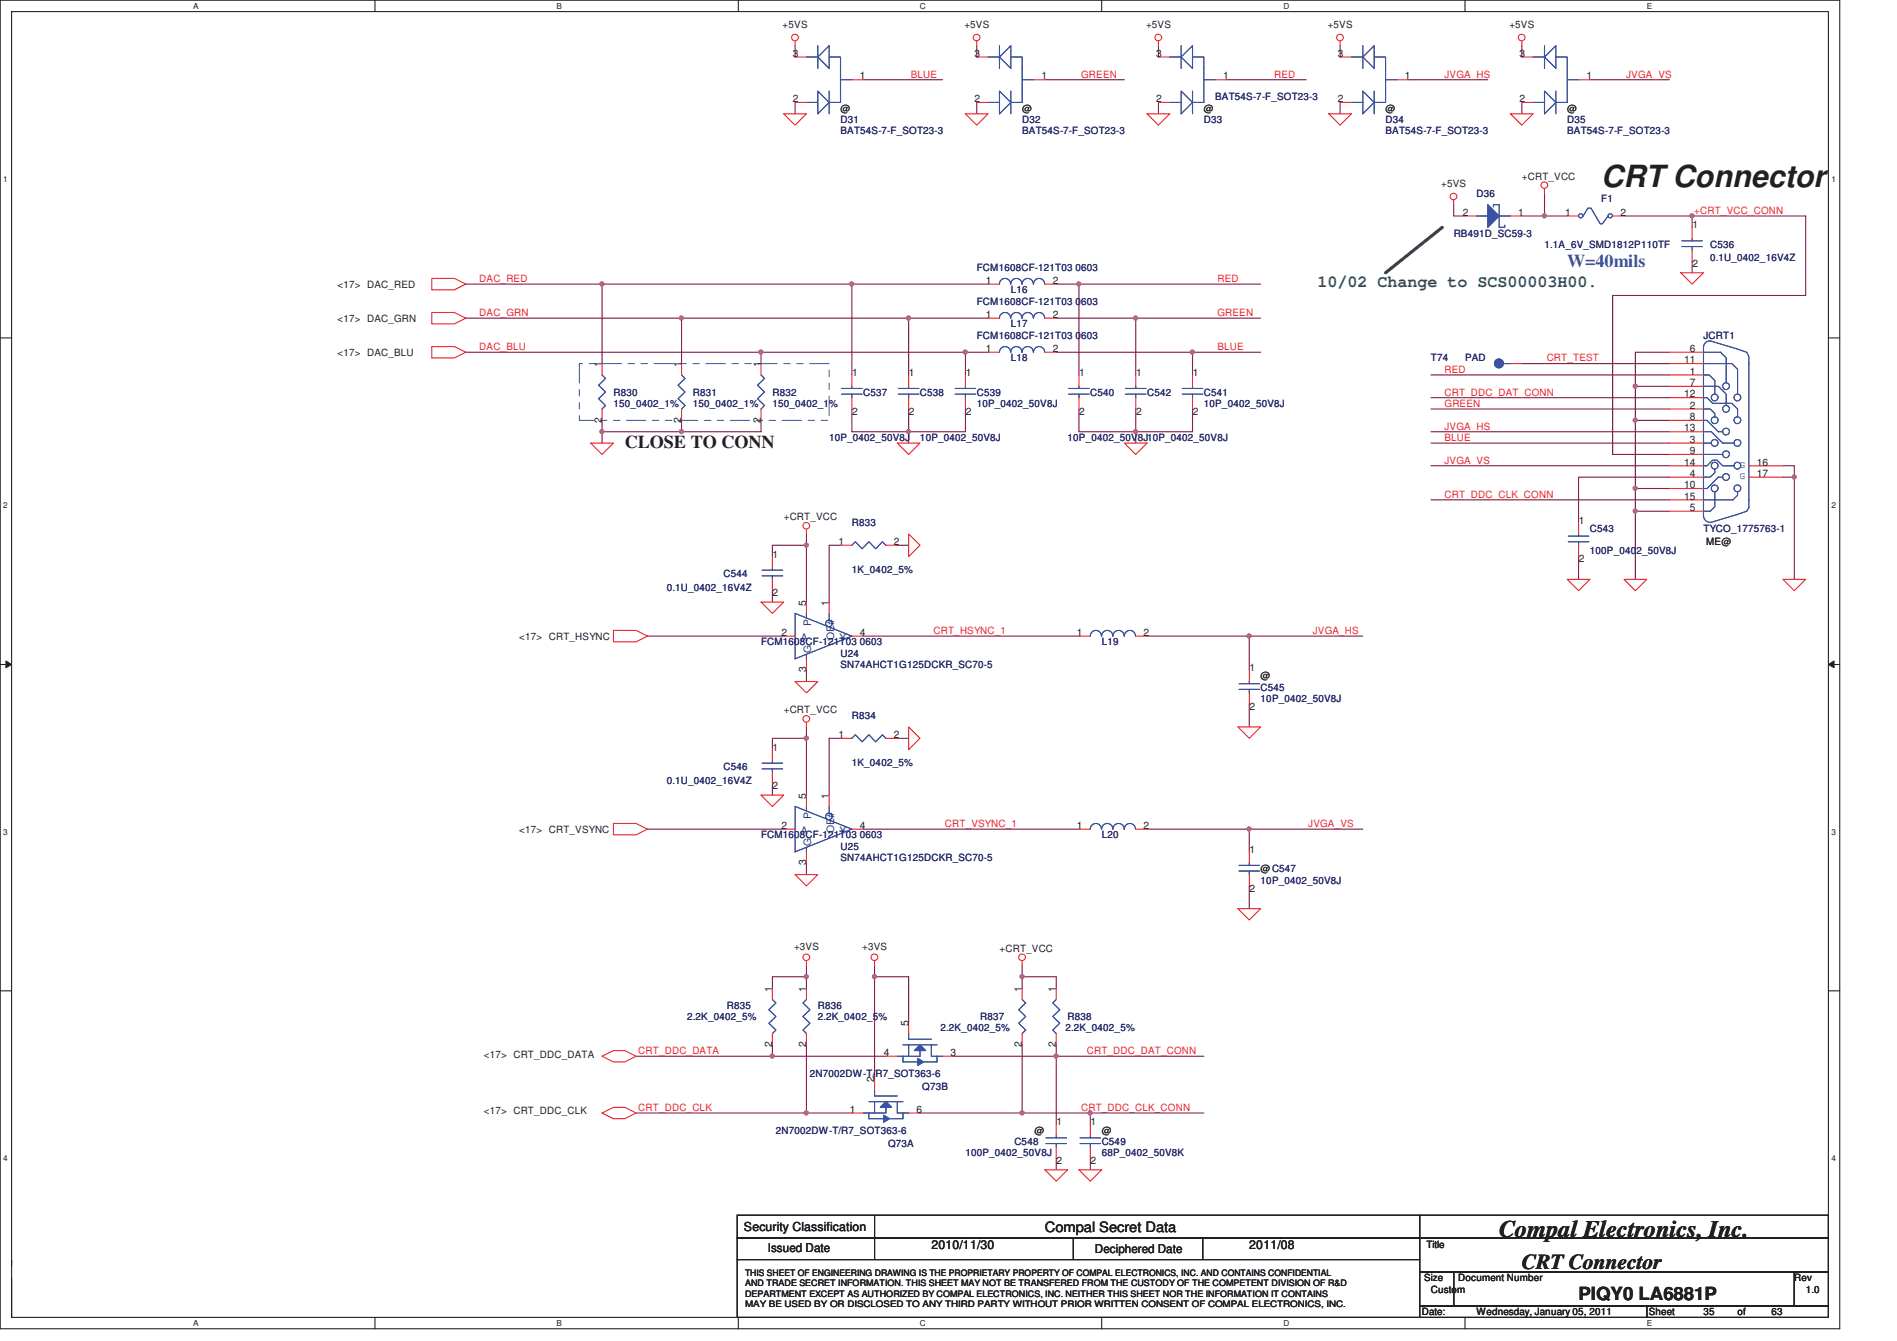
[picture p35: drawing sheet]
<svg xmlns="http://www.w3.org/2000/svg" width="297mm" height="210mm" viewBox="0 0 297 210" stroke-linecap="round" stroke-linejoin="round" font-family="sans-serif">
<defs><g id="words">
<text font-size="4.8" fill="#231f20" x="250.7" y="29.3">CRT Connector</text>
<text font-size="3.7" fill="#231f20" x="234.7" y="193.6">Compal Electronics, Inc.</text>
<text font-size="3.3" fill="#231f20" x="238.3" y="198.7">CRT Connector</text>
<text font-size="2.8" fill="#3953a4" x="245.4" y="41.7">W=40mils</text>
<g font-size="2.8" fill="#231f20">
<text x="97.8" y="70.2">CLOSE TO CONN</text>
<text x="247.2" y="203.6">PIQY0 LA6881P</text>
</g>
<text font-size="2.6" fill="#098040" x="206.3" y="44.9">10/02 Change to SCS00003H00.</text>
<text font-size="2.2" fill="#231f20" x="163.6" y="192.9">Compal Secret Data</text>
<g font-size="1.9" fill="#231f20">
<text x="116.5" y="192.8">Security Classification</text>
<text x="120.2" y="196.1">Issued Date</text>
<text x="145.8" y="195.6">2010/11/30</text>
<text x="171.4" y="196.3">Deciphered Date</text>
<text x="195.6" y="195.6">2011/08</text>
</g>
<g font-size="1.6" fill="#231f20">
<text x="122.6" y="4.3">+5VS</text>
<text x="151" y="4.3">+5VS</text>
<text x="179.4" y="4.3">+5VS</text>
<text x="207.9" y="4.3">+5VS</text>
<text x="236.3" y="4.3">+5VS</text>
<text x="124.2" y="8.9">3</text>
<text x="152.6" y="8.9">3</text>
<text x="181.1" y="8.9">3</text>
<text x="209.5" y="8.9">3</text>
<text x="238" y="8.9">3</text>
<text x="124.2" y="16">2</text>
<text x="131.6" y="17.5">@</text>
<text x="134.6" y="12.4">1</text>
<text x="152.6" y="16">2</text>
<text x="160.1" y="17.5">@</text>
<text x="163.1" y="12.4">1</text>
<text x="181.1" y="16">2</text>
<text x="188.5" y="17.5">@</text>
<text x="191.5" y="12.4">1</text>
<text x="209.5" y="16">2</text>
<text x="217" y="17.5">@</text>
<text x="220" y="12.4">1</text>
<text x="238" y="16">2</text>
<text x="245.4" y="17.5">@</text>
<text x="248.4" y="12.4">1</text>
<text x="225.7" y="29.2">+5VS</text>
<text x="238.3" y="28.1">+CRT_VCC</text>
<text x="229.1" y="33.8">2</text>
<text x="237.7" y="33.8">1</text>
<text x="245.1" y="33.8">1</text>
<text x="253.7" y="33.8">2</text>
<text x="265" y="35.8">1</text>
<text x="265" y="41.8">2</text>
<text x="52.8" y="45">&lt;17&gt; DAC_RED</text>
<text x="154.4" y="44.4">1</text>
<text x="164.8" y="44.4">2</text>
<text x="52.8" y="50.4">&lt;17&gt; DAC_GRN</text>
<text x="154.4" y="49.8">1</text>
<text x="164.8" y="49.8">2</text>
<text x="52.8" y="55.7">&lt;17&gt; DAC_BLU</text>
<text x="94.2" y="57.5" transform="rotate(-90 94.2 57.5)">1</text>
<text x="106.7" y="57.5" transform="rotate(-90 106.7 57.5)">1</text>
<text x="119.1" y="57.5" transform="rotate(-90 119.1 57.5)">1</text>
<text x="133.4" y="58.9">1</text>
<text x="142.3" y="58.9">1</text>
<text x="151.2" y="58.9">1</text>
<text x="154.4" y="55.1">1</text>
<text x="164.8" y="55.1">2</text>
<text x="169" y="58.9">1</text>
<text x="177.9" y="58.9">1</text>
<text x="186.8" y="58.9">1</text>
<text x="263.7" y="56.9">11</text>
<text x="264.6" y="55.1">6</text>
<text x="264.6" y="58.7">1</text>
<text x="133.4" y="64.9">2</text>
<text x="142.3" y="64.9">2</text>
<text x="151.2" y="64.9">2</text>
<text x="169" y="64.9">2</text>
<text x="177.9" y="64.9">2</text>
<text x="186.8" y="64.9">2</text>
<text x="263.7" y="62.2">12</text>
<text x="264.6" y="60.4">7</text>
<text x="264.6" y="64">2</text>
<text x="264.6" y="65.8">8</text>
<text x="94.2" y="66.2" transform="rotate(-90 94.2 66.2)">2</text>
<text x="106.7" y="66.2" transform="rotate(-90 106.7 66.2)">2</text>
<text x="119.1" y="66.2" transform="rotate(-90 119.1 66.2)">2</text>
<text x="263.7" y="67.6">13</text>
<text x="264.6" y="69.3">3</text>
<text x="264.6" y="71.1">9</text>
<text x="263.7" y="72.9">14</text>
<text x="263.7" y="76.5">10</text>
<text x="264.6" y="74.7">4</text>
<text x="275.1" y="72.9">16</text>
<text x="275.1" y="74.7">17</text>
<text x="122.7" y="81.5">+CRT_VCC</text>
<text x="247.2" y="82">1</text>
<text x="263.7" y="78.2">15</text>
<text x="264.6" y="80">5</text>
<text x="121" y="87.3">1</text>
<text x="131.3" y="85.3">1</text>
<text x="140" y="85.3">2</text>
<text x="247.2" y="88">2</text>
<text x="267.2" y="85.4">ME@</text>
<text x="121" y="93.4">2</text>
<text x="126.2" y="94.8" transform="rotate(-90 126.2 94.8)">5</text>
<text x="129.8" y="94.8" transform="rotate(-90 129.8 94.8)">1</text>
<text x="81.3" y="100.2">&lt;17&gt; CRT_HSYNC</text>
<text x="122.4" y="99.6">2</text>
<text x="134.6" y="99.6">4</text>
<text x="168.6" y="99.6">1</text>
<text x="179.1" y="99.6">2</text>
<text x="126.2" y="105.3" transform="rotate(-90 126.2 105.3)">3</text>
<text x="195.7" y="105.1">1</text>
<text x="197.4" y="106.4">@</text>
<text x="122.7" y="111.7">+CRT_VCC</text>
<text x="195.7" y="111.2">2</text>
<text x="121" y="117.6">1</text>
<text x="131.3" y="115.6">1</text>
<text x="140" y="115.6">2</text>
<text x="121" y="123.6">2</text>
<text x="126.2" y="125" transform="rotate(-90 126.2 125)">5</text>
<text x="129.8" y="125" transform="rotate(-90 129.8 125)">1</text>
<text x="81.3" y="130.4">&lt;17&gt; CRT_VSYNC</text>
<text x="122.4" y="129.8">2</text>
<text x="134.6" y="129.8">4</text>
<text x="168.6" y="129.8">1</text>
<text x="179.1" y="129.8">2</text>
<text x="126.2" y="135.5" transform="rotate(-90 126.2 135.5)">3</text>
<text x="195.7" y="133.6">1</text>
<text x="197.4" y="136.6">@C547</text>
<text x="195.7" y="139.6">2</text>
<text x="124.3" y="148.7">+3VS</text>
<text x="135" y="148.7">+3VS</text>
<text x="156.5" y="149.1">+CRT_VCC</text>
<text x="120.9" y="155.3" transform="rotate(-90 120.9 155.3)">1</text>
<text x="126.2" y="155.3" transform="rotate(-90 126.2 155.3)">1</text>
<text x="160" y="155.3" transform="rotate(-90 160 155.3)">1</text>
<text x="165.4" y="155.3" transform="rotate(-90 165.4 155.3)">1</text>
<text x="142.2" y="160.6" transform="rotate(-90 142.2 160.6)">5</text>
<text x="75.8" y="165.6">&lt;17&gt; CRT_DDC_DATA</text>
<text x="120.9" y="164" transform="rotate(-90 120.9 164)">2</text>
<text x="126.2" y="164" transform="rotate(-90 126.2 164)">2</text>
<text x="138.4" y="165.4">4</text>
<text x="148.8" y="165.4">3</text>
<text x="160" y="164" transform="rotate(-90 160 164)">2</text>
<text x="165.4" y="164" transform="rotate(-90 165.4 164)">2</text>
<text x="136.9" y="169.5" transform="rotate(-90 136.9 169.5)">2</text>
<text x="75.8" y="174.5">&lt;17&gt; CRT_DDC_CLK</text>
<text x="133.1" y="174.2">1</text>
<text x="143.5" y="174.2">6</text>
<text x="162" y="177.5">@</text>
<text x="165.4" y="176.2">1</text>
<text x="170.8" y="176.2">1</text>
<text x="172.5" y="177.5">@</text>
<text x="165.4" y="182.3">2</text>
<text x="170.8" y="182.3">2</text>
<text x="223.3" y="195.4">Title</text>
<text x="223" y="200.6">Size</text>
<text x="224.1" y="202.4">Custom</text>
<text x="228.3" y="200.6">Document Number</text>
<text x="281" y="200.6">Rev</text>
<text x="282.7" y="202.4">1.0</text>
<text x="222.6" y="205.9">Date:</text>
<text x="231.2" y="205.9">Wednesday, January 05, 2011</text>
<text x="258.2" y="205.9">Sheet</text>
<text x="266.7" y="205.9">35</text>
<text x="272.1" y="205.9">of</text>
<text x="277.4" y="205.9">63</text>
</g>
<g font-size="1.6" fill="#ed2024">
<text x="142.6" y="12.1">BLUE</text>
<text x="169.3" y="12.1">GREEN</text>
<text x="199.5" y="12.1">RED</text>
<text x="226.2" y="12.1">JVGA_HS</text>
<text x="254.6" y="12.1">JVGA_VS</text>
<text x="265.3" y="33.5">+CRT_VCC_CONN</text>
<text x="75.1" y="44.2">DAC_RED</text>
<text x="190.6" y="44.2">RED</text>
<text x="75.1" y="49.5">DAC_GRN</text>
<text x="190.6" y="49.5">GREEN</text>
<text x="75.1" y="54.8">DAC_BLU</text>
<text x="190.6" y="54.8">BLUE</text>
<text x="226.2" y="58.4">RED</text>
<text x="242.2" y="56.6">CRT_TEST</text>
<text x="226.2" y="61.9">CRT_DDC_DAT_CONN</text>
<text x="226.2" y="63.7">GREEN</text>
<text x="226.2" y="67.3">JVGA_HS</text>
<text x="226.2" y="69">BLUE</text>
<text x="226.2" y="77.9">CRT_DDC_CLK_CONN</text>
<text x="226.2" y="72.6">JVGA_VS</text>
<text x="146.2" y="99.3">CRT_HSYNC_1</text>
<text x="205.6" y="99.3">JVGA_HS</text>
<text x="148" y="129.5">CRT_VSYNC_1</text>
<text x="204.8" y="129.5">JVGA_VS</text>
<text x="99.9" y="165.1">CRT_DDC_DATA</text>
<text x="170.2" y="165.1">CRT_DDC_DAT_CONN</text>
<text x="99.9" y="173.9">CRT_DDC_CLK</text>
<text x="169.3" y="173.9">CRT_DDC_CLK_CONN</text>
</g>
<g font-size="1.6" fill="#282973">
<text x="190.3" y="15.7">BAT54S-7-F_SOT23-3</text>
<text x="131.6" y="19.3">D31</text>
<text x="131.6" y="21">BAT54S-7-F_SOT23-3</text>
<text x="160.1" y="19.3">D32</text>
<text x="160.1" y="21">BAT54S-7-F_SOT23-3</text>
<text x="188.5" y="19.3">D33</text>
<text x="217" y="19.3">D34</text>
<text x="217" y="21">BAT54S-7-F_SOT23-3</text>
<text x="245.4" y="19.3">D35</text>
<text x="245.4" y="21">BAT54S-7-F_SOT23-3</text>
<text x="231.2" y="30.8">D36</text>
<text x="250.7" y="31.7">F1</text>
<text x="227.6" y="37">RB491D_SC59-3</text>
<text x="241.8" y="38.8">1.1A_6V_SMD1812P110TF</text>
<text x="267.8" y="38.8">C536</text>
<text x="267.8" y="40.9">0.1U_0402_16V4Z</text>
<text x="152.9" y="42.4">FCM1608CF-121T03 0603</text>
<text x="152.9" y="47.7">FCM1608CF-121T03 0603</text>
<text x="158.3" y="45.9">L16</text>
<text x="152.9" y="53">FCM1608CF-121T03 0603</text>
<text x="158.3" y="51.3">L17</text>
<text x="266.7" y="53">JCRT1</text>
<text x="158.3" y="56.6">L18</text>
<text x="224.1" y="56.6">T74</text>
<text x="229.4" y="56.6">PAD</text>
<text x="96.1" y="61.9">R830</text>
<text x="96.1" y="63.7">150_0402_1%</text>
<text x="108.5" y="61.9">R831</text>
<text x="108.5" y="63.7">150_0402_1%</text>
<text x="120.9" y="61.9">R832</text>
<text x="120.9" y="63.7">150_0402_1%</text>
<text x="135.2" y="61.9">C537</text>
<text x="144.1" y="61.9">C538</text>
<text x="152.9" y="61.9">C539</text>
<text x="152.9" y="63.7">10P_0402_50V8J</text>
<text x="170.7" y="61.9">C540</text>
<text x="179.6" y="61.9">C542</text>
<text x="188.5" y="61.9">C541</text>
<text x="188.5" y="63.7">10P_0402_50V8J</text>
<text x="129.8" y="69">10P_0402_50V8J</text>
<text x="144.1" y="69">10P_0402_50V8J</text>
<text x="167.2" y="69">10P_0402_50V8J10P_0402_50V8J</text>
<text x="133.4" y="82.4">R833</text>
<text x="249" y="83.3">C543</text>
<text x="266.7" y="83.3">TYCO_1775763-1</text>
<text x="133.4" y="89.7">1K_0402_5%</text>
<text x="249" y="86.8">100P_0402_50V8J</text>
<text x="104.4" y="92.5">0.1U_0402_16V4Z</text>
<text x="113.3" y="90.4">C544</text>
<text x="119.2" y="101">FCM1608CF-121T03 0603</text>
<text x="172.5" y="101">L19</text>
<text x="131.6" y="102.8">U24</text>
<text x="131.6" y="104.6">SN74AHCT1G125DCKR_SC70-5</text>
<text x="133.4" y="112.6">R834</text>
<text x="197.4" y="108.2">C545</text>
<text x="197.4" y="109.9">10P_0402_50V8J</text>
<text x="133.4" y="119.9">1K_0402_5%</text>
<text x="104.4" y="122.7">0.1U_0402_16V4Z</text>
<text x="113.3" y="120.6">C546</text>
<text x="119.2" y="131.3">FCM1608CF-121T03 0603</text>
<text x="172.5" y="131.3">L20</text>
<text x="131.6" y="133.1">U25</text>
<text x="131.6" y="134.8">SN74AHCT1G125DCKR_SC70-5</text>
<text x="197.4" y="138.4">10P_0402_50V8J</text>
<text x="107.6" y="159.7">2.2K_0402_5%</text>
<text x="113.8" y="157.9">R835</text>
<text x="128.1" y="157.9">R836</text>
<text x="128.1" y="159.7">2.2K_0402_5%</text>
<text x="147.3" y="161.5">2.2K_0402_5%</text>
<text x="153.5" y="159.7">R837</text>
<text x="166.8" y="161.5">2.2K_0402_5%</text>
<text x="167.2" y="159.7">R838</text>
<text x="126.8" y="168.6">2N7002DW-T/R7_SOT363-6</text>
<text x="144.4" y="170.7">Q73B</text>
<text x="121.5" y="177.5">2N7002DW-T/R7_SOT363-6</text>
<text x="139.1" y="179.6">Q73A</text>
<text x="158.8" y="179.3">C548</text>
<text x="172.5" y="179.3">C549</text>
<text x="151.2" y="181.1">100P_0402_50V8J</text>
<text x="172.5" y="181.1">68P_0402_50V8K</text>
</g>
<g font-size="1.6" fill="#3953a4">
<text x="272.4" y="73.3">G</text>
<text x="272.4" y="75.1">G</text>
</g>
<g font-size="1.6" fill="#1d437e">
<text x="125.4" y="100.3">A</text>
<text x="127" y="98" transform="rotate(-90 127 98)">P</text>
<text x="130.6" y="100.2" transform="rotate(-90 130.6 100.2)">OE#</text>
<text x="131.4" y="100.3">Y</text>
<text x="127" y="102.3" transform="rotate(-90 127 102.3)">G</text>
<text x="125.4" y="130.6">A</text>
<text x="127" y="128.3" transform="rotate(-90 127 128.3)">P</text>
<text x="130.6" y="130.4" transform="rotate(-90 130.6 130.4)">OE#</text>
<text x="131.4" y="130.6">Y</text>
<text x="127" y="132.5" transform="rotate(-90 127 132.5)">G</text>
</g>
<g font-size="1.4" fill="#231f20">
<text x="116.7" y="199.8">THIS SHEET OF ENGINEERING DRAWING IS THE PROPRIETARY PROPERTY OF COMPAL ELECTRONICS, INC. AND CONTAINS CONFIDENTIAL</text>
<text x="116.7" y="201.4">AND TRADE SECRET INFORMATION. THIS SHEET MAY NOT BE TRANSFERED FROM THE CUSTODY OF THE COMPETENT DIVISION OF R&amp;D</text>
<text x="116.7" y="203.1">DEPARTMENT EXCEPT AS AUTHORIZED BY COMPAL ELECTRONICS, INC. NEITHER THIS SHEET NOR THE INFORMATION IT CONTAINS</text>
<text x="116.7" y="204.7">MAY BE USED BY OR DISCLOSED TO ANY THIRD PARTY WITHOUT PRIOR WRITTEN CONSENT OF COMPAL ELECTRONICS, INC.</text>
</g>
<g font-size="1.3" fill="#231f20">
<text x="30.3" y="1.4">A</text>
<text x="87.2" y="1.4">B</text>
<text x="144.1" y="1.4">C</text>
<text x="201" y="1.4">D</text>
<text x="257.8" y="1.4">E</text>
<text x=".5" y="28.5">1</text>
<text x="286.8" y="28.5">1</text>
<text x=".5" y="79.6">2</text>
<text x="286.8" y="79.6">2</text>
<text x=".5" y="130.7">3</text>
<text x="286.8" y="130.7">3</text>
<text x=".5" y="181.8">4</text>
<text x="286.8" y="181.8">4</text>
<text x="30.3" y="207.6">A</text>
<text x="87.2" y="207.6">B</text>
<text x="144.1" y="207.6">C</text>
<text x="201" y="207.6">D</text>
<text x="257.8" y="207.6">E</text>
</g>
</g></defs>
<path d="M0 0h288.1v208.1h-288.1zM1.8 1.8h284.5v204.5h-284.5z" fill="none" stroke="#231f20" stroke-width=".17"/>
<g fill="#fff">
<path d="M30.3 .2h.8v1.4h-.8z"/>
<path d="M30.3 206.5h.8v1.4h-.8z"/>
</g>
<path d="M58.7 0v1.8M58.7 206.3v1.8" fill="none" stroke="#231f20" stroke-width=".17"/>
<g fill="#fff">
<path d="M87.2 .2h.8v1.4h-.8z"/>
<path d="M87.2 206.5h.8v1.4h-.8z"/>
</g>
<path d="M115.6 0v1.8M115.6 206.3v1.8" fill="none" stroke="#231f20" stroke-width=".17"/>
<g fill="#fff">
<path d="M144.1 .2h.8v1.4h-.8z"/>
<path d="M144.1 206.5h.8v1.4h-.8z"/>
</g>
<path d="M172.5 0v1.8M172.5 206.3v1.8" fill="none" stroke="#231f20" stroke-width=".17"/>
<g fill="#fff">
<path d="M201 .2h.8v1.4h-.8z"/>
<path d="M201 206.5h.8v1.4h-.8z"/>
</g>
<path d="M229.4 0v1.8M229.4 206.3v1.8" fill="none" stroke="#231f20" stroke-width=".17"/>
<g fill="#fff">
<path d="M257.8 .2h.9v1.4h-.9z"/>
<path d="M257.8 206.5h.9v1.4h-.9z"/>
<path d="M.5 27.3h.7v1.4h-.7z"/>
<path d="M286.8 27.3h.6v1.4h-.6z"/>
<path d="M.5 78.4h.7v1.4h-.7z"/>
<path d="M286.8 78.4h.6v1.4h-.6z"/>
</g>
<path d="M0 52.9h1.8M286.3 52.9h1.8" fill="none" stroke="#231f20" stroke-width=".17"/>
<g fill="#fff">
<path d="M.5 129.6h.7v1.4h-.7z"/>
<path d="M286.8 129.6h.6v1.4h-.6z"/>
</g>
<path d="M0 104.1h1.8M286.3 104.1h1.8" fill="none" stroke="#231f20" stroke-width=".17"/>
<path d="M.9 103.5l.9 .6-.9 .5z" fill="#231f20"/>
<path d="M.9 103.5l.9 .6-.9 .5z" fill="none" stroke="#231f20" stroke-width=".16"/>
<path d="M286.3 104.1l.9-.6v1.1z" fill="#231f20"/>
<path d="M286.3 104.1l.9-.6v1.1z" fill="none" stroke="#231f20" stroke-width=".16"/>
<g fill="#fff">
<path d="M.5 180.7h.7v1.4h-.7z"/>
<path d="M286.8 180.7h.6v1.4h-.6z"/>
</g>
<path d="M0 155.1h1.8M286.3 155.1h1.8" fill="none" stroke="#231f20" stroke-width=".17"/>
<path d="M72.9 49.8h33.8M72.9 44.5h21.4M282.7 46.3h-30.2v24.9" fill="none" stroke="#7f1442" stroke-width=".17"/>
<circle cx="106.7" cy="49.8" r=".32" fill="#b9529f"/>
<circle cx="106.7" cy="49.8" r=".32" fill="none" stroke="#b9529f" stroke-width=".17"/>
<g fill="none" stroke="#7f1442" stroke-width=".17">
<path d="M124.5 7.2v1.7M124.5 16v1.8M135.2 12.5h12.4M152.9 7.2v1.7M152.9 16v1.8M163.6 12.5h12.5M181.4 16v1.8M181.4 7.2v1.7M192.1 12.5h12.4M72.9 55.2h46.3M186.7 55.2v3.5M94.3 65.8v1.8"/>
<path d="M106.7 65.8v1.8M119.2 65.8v1.8M224.1 62.3h37.3M136.9 152.9v16M160.1 151.2v1.7M144.1 174.3h16M149.4 165.4h16"/>
</g>
<circle cx="136.9" cy="152.9" r=".32" fill="#b9529f"/>
<circle cx="136.9" cy="152.9" r=".32" fill="none" stroke="#b9529f" stroke-width=".17"/>
<path d="M120.9 163.6v1.8M165.4 163.6v1.8h23.1" fill="none" stroke="#7f1442" stroke-width=".17"/>
<circle cx="120.9" cy="165.4" r=".32" fill="#b9529f"/>
<circle cx="120.9" cy="165.4" r=".32" fill="none" stroke="#b9529f" stroke-width=".17"/>
<path d="M133.4 44.5h21.3" fill="none" stroke="#7f1442" stroke-width=".17"/>
<circle cx="133.4" cy="44.5" r=".32" fill="#b9529f"/>
<circle cx="133.4" cy="44.5" r=".32" fill="none" stroke="#b9529f" stroke-width=".17"/>
<path d="M151.2 55.2h3.5" fill="none" stroke="#7f1442" stroke-width=".17"/>
<circle cx="151.1" cy="55.1" r=".32" fill="#b9529f"/>
<circle cx="151.1" cy="55.1" r=".32" fill="none" stroke="#b9529f" stroke-width=".17"/>
<path d="M133.4 44.5v14.2M154.7 49.8h-12.4v8.9" fill="none" stroke="#7f1442" stroke-width=".17"/>
<circle cx="142.3" cy="49.8" r=".32" fill="#b9529f"/>
<circle cx="142.3" cy="49.8" r=".32" fill="none" stroke="#b9529f" stroke-width=".17"/>
<g fill="none" stroke="#7f1442" stroke-width=".17">
<path d="M241.8 30.3v3.5M254.3 33.8h10.7M265 33.8h17.7M265 33.8v1.8M151.2 55.2v3.5M165.4 49.8h12.4M165.4 55.2h21.3M168.9 44.5h28.5M142.3 67.6v1.8M151.2 64v3.6M224.1 78.3h37.3M136.9 152.9h5.4"/>
<path d="M99.6 174.3h26.7M120.9 165.4h17.8"/>
</g>
<circle cx="264.9" cy="33.8" r=".32" fill="#b9529f"/>
<circle cx="264.9" cy="33.8" r=".32" fill="none" stroke="#b9529f" stroke-width=".17"/>
<path d="M177.8 49.8v8.9" fill="none" stroke="#7f1442" stroke-width=".17"/>
<circle cx="177.8" cy="49.8" r=".32" fill="#b9529f"/>
<circle cx="177.8" cy="49.8" r=".32" fill="none" stroke="#b9529f" stroke-width=".17"/>
<path d="M106.7 49.8v7.1M119.2 55.2v1.7M177.8 49.8h19.6M265 40.9v1.8M126.3 163.6v10.7" fill="none" stroke="#7f1442" stroke-width=".17"/>
<circle cx="126.3" cy="174.3" r=".32" fill="#b9529f"/>
<circle cx="126.3" cy="174.3" r=".32" fill="none" stroke="#b9529f" stroke-width=".17"/>
<path d="M126.3 152.9v1.8" fill="none" stroke="#7f1442" stroke-width=".17"/>
<circle cx="126.3" cy="152.9" r=".32" fill="#b9529f"/>
<circle cx="126.3" cy="152.9" r=".32" fill="none" stroke="#b9529f" stroke-width=".17"/>
<path d="M94.3 44.5v12.4" fill="none" stroke="#7f1442" stroke-width=".17"/>
<circle cx="94.2" cy="44.5" r=".32" fill="#b9529f"/>
<circle cx="94.2" cy="44.5" r=".32" fill="none" stroke="#b9529f" stroke-width=".17"/>
<path d="M119.2 55.2h32M195.6 110.3v3.5M195.6 138.7v3.6" fill="none" stroke="#7f1442" stroke-width=".17"/>
<circle cx="119.1" cy="55.1" r=".32" fill="#b9529f"/>
<circle cx="119.1" cy="55.1" r=".32" fill="none" stroke="#b9529f" stroke-width=".17"/>
<path d="M94.3 44.5h39.1M106.7 49.8h35.6M186.7 55.2h10.7M142.3 152.9v7.2" fill="none" stroke="#7f1442" stroke-width=".17"/>
<circle cx="186.7" cy="55.1" r=".32" fill="#b9529f"/>
<circle cx="186.7" cy="55.1" r=".32" fill="none" stroke="#b9529f" stroke-width=".17"/>
<path d="M168.9 44.5v14.2M168.9 64v3.6M177.8 64v3.6M126.3 151.2v1.7h-5.4" fill="none" stroke="#7f1442" stroke-width=".17"/>
<circle cx="168.9" cy="44.5" r=".32" fill="#b9529f"/>
<circle cx="168.9" cy="44.5" r=".32" fill="none" stroke="#b9529f" stroke-width=".17"/>
<path d="M209.8 16v1.8M209.8 7.2v1.7M220.5 12.5h12.5M238.3 7.2v1.7M238.3 16v1.8M249 12.5h12.4M282.7 33.8v12.5M126.3 174.3h7.1M165.4 165.4v10.7M165.4 181.4v1.8M170.7 181.4v1.8" fill="none" stroke="#7f1442" stroke-width=".17"/>
<circle cx="165.4" cy="165.4" r=".32" fill="#b9529f"/>
<circle cx="165.4" cy="165.4" r=".32" fill="none" stroke="#b9529f" stroke-width=".17"/>
<path d="M160.1 163.6v10.7" fill="none" stroke="#7f1442" stroke-width=".17"/>
<circle cx="160" cy="174.3" r=".32" fill="#b9529f"/>
<circle cx="160" cy="174.3" r=".32" fill="none" stroke="#b9529f" stroke-width=".17"/>
<path d="M160.1 174.3h10.6v1.8" fill="none" stroke="#7f1442" stroke-width=".17"/>
<circle cx="170.7" cy="174.3" r=".32" fill="#b9529f"/>
<circle cx="170.7" cy="174.3" r=".32" fill="none" stroke="#b9529f" stroke-width=".17"/>
<g fill="none" stroke="#7f1442" stroke-width=".17">
<path d="M227.6 32v1.8h1.8M165.4 44.5h3.5M224.1 58.7h37.3M256.1 55.2v5.3M224.1 64h37.3M224.1 67.6h37.3M224.1 72.9h37.3M224.1 69.4h37.3M252.5 71.2h8.9M256.1 76.5v3.5M261.4 74.7h-14.2v7.1M279.2 74.7h1.8"/>
<path d="M247.2 87.2v3.5M120.9 152.9v1.8M170.7 174.3h17.8"/>
</g>
<circle cx="256" cy="76.5" r=".32" fill="#b9529f"/>
<circle cx="256" cy="76.5" r=".32" fill="none" stroke="#b9529f" stroke-width=".17"/>
<path d="M238.3 33.8h3.5M256.1 80v10.7M195.6 129.8v3.6M136.9 151.2v1.7M99.6 165.4h21.3" fill="none" stroke="#7f1442" stroke-width=".17"/>
<circle cx="256" cy="80" r=".32" fill="#b9529f"/>
<circle cx="256" cy="80" r=".32" fill="none" stroke="#b9529f" stroke-width=".17"/>
<path d="M94.3 67.6h12.4M256.1 80h5.3" fill="none" stroke="#7f1442" stroke-width=".17"/>
<circle cx="94.2" cy="67.6" r=".32" fill="#b9529f"/>
<circle cx="94.2" cy="67.6" r=".32" fill="none" stroke="#b9529f" stroke-width=".17"/>
<path d="M177.8 67.6h8.9" fill="none" stroke="#7f1442" stroke-width=".17"/>
<circle cx="177.8" cy="67.6" r=".32" fill="#b9529f"/>
<circle cx="177.8" cy="67.6" r=".32" fill="none" stroke="#b9529f" stroke-width=".17"/>
<path d="M256.1 55.2h5.3M133.4 67.6h8.9M186.7 64v3.6M256.1 60.5v5.3M279.2 72.9h1.8" fill="none" stroke="#7f1442" stroke-width=".17"/>
<circle cx="256" cy="60.5" r=".32" fill="#b9529f"/>
<circle cx="256" cy="60.5" r=".32" fill="none" stroke="#b9529f" stroke-width=".17"/>
<path d="M241.8 33.8h3.6" fill="none" stroke="#7f1442" stroke-width=".17"/>
<circle cx="241.8" cy="33.8" r=".32" fill="#b9529f"/>
<circle cx="241.8" cy="33.8" r=".32" fill="none" stroke="#b9529f" stroke-width=".17"/>
<path d="M160.1 152.9h5.3" fill="none" stroke="#7f1442" stroke-width=".17"/>
<circle cx="160" cy="152.9" r=".32" fill="#b9529f"/>
<circle cx="160" cy="152.9" r=".32" fill="none" stroke="#b9529f" stroke-width=".17"/>
<path d="M195.6 129.8h17.8" fill="none" stroke="#7f1442" stroke-width=".17"/>
<circle cx="195.6" cy="129.8" r=".32" fill="#b9529f"/>
<circle cx="195.6" cy="129.8" r=".32" fill="none" stroke="#b9529f" stroke-width=".17"/>
<path d="M106.7 67.6h12.5" fill="none" stroke="#7f1442" stroke-width=".17"/>
<circle cx="106.7" cy="67.6" r=".32" fill="#b9529f"/>
<circle cx="106.7" cy="67.6" r=".32" fill="none" stroke="#b9529f" stroke-width=".17"/>
<path d="M94.3 67.6v1.8M256.1 76.5h5.3M195.6 99.6h17.8" fill="none" stroke="#7f1442" stroke-width=".17"/>
<circle cx="195.6" cy="99.6" r=".32" fill="#b9529f"/>
<circle cx="195.6" cy="99.6" r=".32" fill="none" stroke="#b9529f" stroke-width=".17"/>
<path d="M142.3 64v3.6M261.4 65.8h-5.3v10.7M160.1 152.9v1.8M165.4 152.9v1.8" fill="none" stroke="#7f1442" stroke-width=".17"/>
<circle cx="256" cy="65.8" r=".32" fill="#b9529f"/>
<circle cx="256" cy="65.8" r=".32" fill="none" stroke="#b9529f" stroke-width=".17"/>
<path d="M133.4 64v3.6M142.3 67.6h8.9M256.1 60.5h5.3M195.6 99.6v5.3" fill="none" stroke="#7f1442" stroke-width=".17"/>
<circle cx="142.3" cy="67.6" r=".32" fill="#b9529f"/>
<circle cx="142.3" cy="67.6" r=".32" fill="none" stroke="#b9529f" stroke-width=".17"/>
<path d="M168.9 67.6h8.9v1.8M126.3 85.4v8.9M129.8 85.4h1.8M140.5 85.4h1.8M179.6 99.6h16M120.9 115.6v1.8M129.8 115.6h1.8M135.2 129.8h33.7M179.6 129.8h16" fill="none" stroke="#7f1442" stroke-width=".17"/>
<circle cx="126.3" cy="85.4" r=".32" fill="#b9529f"/>
<circle cx="126.3" cy="85.4" r=".32" fill="none" stroke="#b9529f" stroke-width=".17"/>
<path d="M120.9 92.5v1.8M126.3 85.4h-5.4v1.8M135.2 99.6h33.7M120.9 115.6h5.4v8.9M140.5 115.6h1.8M120.9 122.7v1.8" fill="none" stroke="#7f1442" stroke-width=".17"/>
<circle cx="126.3" cy="115.6" r=".32" fill="#b9529f"/>
<circle cx="126.3" cy="115.6" r=".32" fill="none" stroke="#b9529f" stroke-width=".17"/>
<path d="M281 74.7v16M101.4 99.6h21.3M126.3 83.6v1.8M129.8 85.4v8.9M126.3 113.8v1.8M126.3 104.9v1.8M129.8 115.6v8.9M101.4 129.8h21.3M126.3 135.2v1.7" fill="none" stroke="#7f1442" stroke-width=".17"/>
<circle cx="280.9" cy="74.7" r=".32" fill="#b9529f"/>
<circle cx="280.9" cy="74.7" r=".32" fill="none" stroke="#b9529f" stroke-width=".17"/>
<path d="M238.3 56.9h23.1M281 72.9v1.8" fill="none" stroke="#7f1442" stroke-width=".17"/>
<g fill="none" stroke="#ed2024" stroke-width=".17">
<path d="M122.7 17.8h3.6l-1.8 1.8zM124.5 6.4v.8M151.2 17.8h3.5l-1.8 1.8zM152.9 6.4v.8M179.6 17.8h3.6l-1.8 1.8zM181.4 6.4v.8M208.1 17.8h3.5l-1.8 1.8zM209.8 6.4v.8M236.5 17.8h3.6l-1.8 1.8zM238.3 16h1.8M238.3 8.9h1.8M238.3 6.4v.8"/>
<path d="M247.2 12.5h1.8M227.6 31.3v.7M241.8 29.5v.8M245.4 33.8h1.8M252.5 33.8h1.8M67.6 43.6h3.6l1.7 .9-1.7 .9h-3.6zM67.6 48.9h3.6l1.7 .9-1.7 .9h-3.6zM67.6 54.3h3.6l1.7 .9-1.7 .8h-3.6zM263.2 42.7h3.5l-1.7 1.8zM92.5 69.4h3.6l-1.8 1.8zM140.5 69.4h3.6l-1.8 1.8zM176.1 69.4h3.5l-1.8 1.8z"/>
<path d="M96.1 98.7h3.5l1.8 .9-1.8 .9h-3.5zM119.2 94.3h3.5l-1.8 1.8zM126.3 82.9v.7M142.3 83.6l1.8 1.8-1.8 1.8zM245.4 90.7h3.6l-1.8 1.8zM254.3 90.7h3.5l-1.7 1.8zM279.2 90.7h3.5l-1.7 1.8zM124.5 106.7h3.6l-1.8 1.8zM126.3 113.1v.7M142.3 113.8l1.8 1.8-1.8 1.8zM193.8 113.8h3.6l-1.8 1.8zM96.1 128.9h3.5l1.8 .9-1.8 .9h-3.5z"/>
<path d="M119.2 124.5h3.5l-1.8 1.8zM124.5 136.9h3.6l-1.8 1.8zM126.3 150.4v.8M136.9 150.4v.8M160.1 150.4v.8M160.1 154.7v1.8M193.8 142.3h3.6l-1.8 1.8zM94.3 165.4l1.8-.9h1.7l1.8 .9-1.8 .9h-1.7zM94.3 174.3l1.8-.9h1.7l1.8 .9-1.8 .9h-1.7zM160.1 161.8v1.8M163.6 183.2h3.6l-1.8 1.8zM168.9 183.2h3.6l-1.8 1.8z"/>
<circle cx="124.5" cy="5.9" r=".52"/>
<circle cx="152.9" cy="5.9" r=".52"/>
<circle cx="181.4" cy="5.9" r=".52"/>
<circle cx="209.8" cy="5.9" r=".52"/>
<circle cx="238.3" cy="5.9" r=".52"/>
<circle cx="227.6" cy="30.8" r=".52"/>
<circle cx="241.8" cy="29" r=".52"/>
<circle cx="126.3" cy="82.3" r=".52"/>
<circle cx="126.3" cy="112.6" r=".52"/>
<circle cx="126.3" cy="149.9" r=".52"/>
<circle cx="136.9" cy="149.9" r=".52"/>
<circle cx="160" cy="149.9" r=".52"/>
</g>
<g fill="none" stroke="#231f20" stroke-width=".17">
<path d="M115.4 190.3h106.9v3.5h-106.9zM115.4 193.8h106.9v3.4h-106.9zM115.4 197.2h106.9v9.1h-106.9zM136.9 190.3v6.9M168.1 193.8v3.4M188.3 193.8v3.4M222.3 190.3h64v3.5h-64zM222.3 193.8h64v5.4h-64zM222.3 199.2h5.3v5.3h-5.3zM227.6 199.2h53.4v5.3h-53.4zM281 199.2h5.3v5.3h-5.3zM222.3 204.5h35.5v1.8h-35.5z"/>
<path d="M257.8 204.5h28.5v1.8h-28.5z"/>
</g>
<path d="M1.8 197.4h.1M1.8 206.3v-8.9" fill="none" stroke="#231f20" stroke-width=".16" stroke-dasharray="6.1 2"/>
<path d="M90.7 56.9h39.1v8.9h-39.1z" fill="none" stroke="#3953a4" stroke-width=".16" stroke-dasharray="3 1 1 1 1 1"/>
<path d="M225.8 35.6l-8.8 7.1" fill="none" stroke="#098040" stroke-width=".51"/>
<g fill="none" stroke="#3953a4" stroke-width=".17">
<path d="M240.1 16h1.7M240.1 8.9h1.7M241.8 14.3l1.8 1.7-1.8 1.8zM241.8 7.2v3.5M243.6 8.9h1.8v7.1h-1.8M243.6 14.3v3.5M243.6 7.2v3.5l-1.8-1.8zM245.4 12.5h1.8M247.9 33.8l.7-1.2h.5l1.5 2.4h.3l.9-1.2M160.1 156.5l.5 .6-1.1 1 1.1 1.1-1.1 1 1.1 1.1-.5 .5"/>
<circle cx="247.5" cy="33.8" r=".33"/>
<circle cx="252.1" cy="33.8" r=".33"/>
</g>
<circle cx="234.7" cy="56.9" r=".7" fill="#3953a4"/>
<g fill="none" stroke="#3953a4" stroke-width=".17">
<path d="M235.5 56.9h1"/>
<circle cx="234.7" cy="56.9" r=".7"/>
</g>
<circle cx="234.7" cy="56.9" r=".7" fill="#3953a4"/>
<g fill="none" stroke="#3953a4" stroke-width=".17">
<path d="M235.5 56.9h1M136.1 172.5h5.3M136.9 170.7v.9h3.6M136.9 172.5v1.8M140.5 172.5v1.8"/>
<circle cx="234.7" cy="56.9" r=".7"/>
</g>
<path d="M236.5 56.9h1.8" fill="none" stroke="#ed2024" stroke-width=".17"/>
<path d="M137.8 173.4l.9-.9 .9 .9z" fill="#3953a4"/>
<path d="M136.1 175.2h2.3M137.8 173.4l.9-.9 .9 .9zM138.7 173.4v.9h-3.5M140.5 174.3h1.8M141.4 174.3v.9" fill="none" stroke="#3953a4" stroke-width=".17"/>
<path d="M138.4 174.6l.9 .6-.9 .5z" fill="#3953a4"/>
<path d="M136.1 174.3v.9M136.1 172.5h5.3M136.9 170.7v.9h3.6M136.9 172.5v1.8M138.4 174.6l.9 .6-.9 .5zM139.3 175.2h2.1M140.5 172.5v1.8" fill="none" stroke="#3953a4" stroke-width=".17"/>
<path d="M137.8 173.4l.9-.9 .9 .9z" fill="#3953a4"/>
<path d="M136.1 175.2h2.3M137.8 173.4l.9-.9 .9 .9zM138.7 173.4v.9h-3.5M140.5 174.3h1.8M141.4 174.3v.9" fill="none" stroke="#3953a4" stroke-width=".17"/>
<path d="M138.4 174.6l.9 .6-.9 .5z" fill="#3953a4"/>
<g fill="none" stroke="#3953a4" stroke-width=".17">
<path d="M185.1 61.7h3.2M185.1 60.8h3.2M186.7 60.5v.3M186.7 61.7v.6M119.3 90.2h3.3M119.3 89.3h3.3M120.9 88.9v.4M120.9 90.2v.5M124.5 96.1l8.9 3.5-8.9 3.6zM126.3 96.1v.7M129.8 96.1v1M126.3 102.4v.8"/>
<path d="M133.4 115.6l.5-.5 1.1 1.1 1.1-1.1 1 1.1 1.1-1.1 .5 .5M194 136.4h3.2M194 135.5h3.2M195.6 135.2v.3M195.6 136.4v.5M120.9 156.5l.6 .6-1.1 1 1.1 1.1-1.1 1 1.1 1.1-.6 .5M126.3 156.5l-.6 .6 1.1 1-1.1 1.1 1.1 1-1.1 1.1 .6 .5M136.1 174.3v.9M138.4 174.6l.9 .6-.9 .5zM139.3 175.2h2.1"/>
<circle cx="129.8" cy="97.6" r=".52"/>
</g>
<g fill="none" stroke="#ed2024" stroke-width=".17">
<path d="M186.7 58.7v1.8M186.7 62.3v1.7M120.9 87.2v1.7M120.9 90.7v1.8M122.7 99.6h1.8M126.3 94.3v1.8M129.8 94.3v1.8M133.4 99.6h1.8M126.3 103.2v1.7M131.6 115.6h1.8M138.7 115.6h1.8M195.6 133.4v1.8"/>
<path d="M195.6 136.9v1.8M120.9 154.7v1.8M126.3 154.7v1.8M120.9 161.8v1.8M126.3 161.8v1.8M133.4 174.3h1.8M136.9 168.9v1.8M142.3 174.3h1.8"/>
</g>
<path d="M233 32l1.7 1.8-1.7 1.8z" fill="#3953a4"/>
<path d="M231.2 33.8h1.8M233 32l1.7 1.8-1.7 1.8zM233.8 32.4v-.4h.9v3.6h.9v-.3M234.7 33.8h1.8" fill="none" stroke="#3953a4" stroke-width=".17"/>
<path d="M233 32l1.7 1.8-1.7 1.8z" fill="#3953a4"/>
<g fill="none" stroke="#3953a4" stroke-width=".17">
<path d="M231.2 33.8h1.8M233 32l1.7 1.8-1.7 1.8zM233.8 32.4v-.4h.9v3.6h.9v-.3M234.7 33.8h1.8M245.6 84.8h3.2M245.6 83.9h3.2M247.2 83.6v.3M247.2 84.8v.6M140.5 165.4h3.6M141.4 163.6h5.3M142.3 161.8v.9M142.3 163.6v1.8"/>
<path d="M145.8 163.6v1.8h1.8"/>
</g>
<path d="M229.4 33.8h1.8M236.5 33.8h1.8M247.2 81.8v1.8M247.2 85.4v1.8" fill="none" stroke="#ed2024" stroke-width=".17"/>
<path d="M143.2 164.5l.9-.9 .8 .9z" fill="#3953a4"/>
<path d="M141.4 165.4v.9M142.3 162.7h3.5M143.2 164.5l.9-.9 .8 .9zM144.1 164.5v.9M146.7 165.4v.9" fill="none" stroke="#3953a4" stroke-width=".17"/>
<path d="M143.7 165.7l.9 .6-.9 .5z" fill="#3953a4"/>
<path d="M140.5 165.4h3.6M141.4 163.6h5.3M141.4 166.3h2.3M142.3 161.8v.9M142.3 163.6v1.8M143.7 165.7l.9 .6-.9 .5zM144.6 166.3h2.1M145.8 163.6v1.8h1.8" fill="none" stroke="#3953a4" stroke-width=".17"/>
<path d="M143.2 164.5l.9-.9 .8 .9z" fill="#3953a4"/>
<path d="M141.4 165.4v.9M142.3 162.7h3.5M143.2 164.5l.9-.9 .8 .9zM144.1 164.5v.9M146.7 165.4v.9" fill="none" stroke="#3953a4" stroke-width=".17"/>
<path d="M143.7 165.7l.9 .6-.9 .5z" fill="#3953a4"/>
<g fill="none" stroke="#3953a4" stroke-width=".17">
<path d="M126.3 8.9h1.8M126.3 16h1.8M128.1 14.3l1.7 1.7-1.7 1.8zM128.1 8.9l1.7-1.7v3.5zM128.1 7.2v3.5M129.8 14.3v3.5M129.8 8.9h1.8v7.1h-1.8M131.6 12.5h1.8M154.7 8.9h1.8M154.7 16h1.8M156.5 14.3l1.8 1.7-1.8 1.8zM156.5 8.9l1.8-1.7v3.5z"/>
<path d="M156.5 7.2v3.5M158.3 14.3v3.5M158.3 8.9h1.8v7.1h-1.8M160.1 12.5h1.7M183.2 16h1.8M183.2 8.9h1.8M185 14.3l1.7 1.7-1.7 1.8zM185 7.2v3.5M186.7 8.9h1.8v7.1h-1.8M186.7 14.3v3.5M186.7 7.2v3.5l-1.7-1.8zM188.5 12.5h1.8"/>
<path d="M211.6 16h1.8M211.6 8.9h1.8M213.4 14.3l1.8 1.7-1.8 1.8zM213.4 7.2v3.5M215.2 8.9h1.8v7.1h-1.8M215.2 14.3v3.5M215.2 7.2v3.5l-1.8-1.8zM217 12.5h1.7M263.4 38.6h3.2M263.4 37.7h3.2M265 37.4v.3M265 38.6v.6"/>
<path d="M94.3 58.7l.5 .6-1.1 1 1.1 1.1-1.1 1 1.1 1.1-.5 .5M106.7 58.7l.6 .6-1.1 1 1.1 1.1-1.1 1 1.1 1.1-.6 .5M119.2 58.7l.5 .6-1.1 1 1.1 1.1-1.1 1 1.1 1.1-.5 .5M156.5 49.8a.87 .87 0 0 1 .9-.9 .87 .87 0 0 1 .8 .9M156.5 55.2a.87 .87 0 0 1 .9-.9 .87 .87 0 0 1 .8 .9M158.2 44.5a.87 .87 0 0 0-.8-.9 .87 .87 0 0 0-.9 .9M158.3 49.8a.87 .87 0 0 1 .8-.9 .87 .87 0 0 1 .9 .9M158.3 55.2a.87 .87 0 0 1 .8-.9 .87 .87 0 0 1 .9 .9M160 44.5a.87 .87 0 0 0-.9-.9 .87 .87 0 0 0-.8 .9M160.1 44.5a.87 .87 0 0 1 .8-.9 .87 .87 0 0 1 .9 .9M160.1 49.8a.87 .87 0 0 1 .8-.9 .87 .87 0 0 1 .9 .9M160.1 55.2a.87 .87 0 0 1 .8-.9 .87 .87 0 0 1 .9 .9"/>
<path d="M161.8 49.8a.87 .87 0 0 1 .9-.9 .87 .87 0 0 1 .9 .9M161.8 55.2a.87 .87 0 0 1 .9-.9 .87 .87 0 0 1 .9 .9M163.6 44.5a.87 .87 0 0 0-.9-.9 .87 .87 0 0 0-.9 .9M266.7 58.7h.9l.9 .9v2.1M266.7 56.9h4.5l.9 .9v3.9M266.7 55.2h2.7l.9 .8v3.9M131.8 61.7h3.2M131.8 60.8h3.2M133.4 60.5v.3M133.4 61.7v.6M140.7 61.7h3.2M140.7 60.8h3.2"/>
<path d="M142.3 60.5v.3M142.3 61.7v.6M149.6 61.7h3.2M149.6 60.8h3.2M151.2 60.5v.3M151.2 61.7v.6M167.3 61.7h3.3M167.3 60.8h3.3M168.9 60.5v.3M168.9 61.7v.6M176.2 61.7h3.2M176.2 60.8h3.2"/>
<path d="M177.8 60.5v.3M177.8 61.7v.6M266.7 64h1.1l.7 .8v.5M266.7 67.6h1.3l1.7 1.8h1.8M266.7 69.4h1.3M266.7 60.5h2.4l1.2 1.2v1.8M266.7 62.3h.6l.9 .9h3l.9 .8v1.3M266.7 65.8h.6l1.8 1.8h.6M266.7 71.2h3M268.5 73.5v.5l-.7 .7h-1.1M268.5 77v2.3l-.7 .7h-1.1M269.7 74.7h-.6l-1.8 1.8h-.6"/>
<path d="M271.5 72.9h-1.8l-.8-.9h-.7l-.9 .9h-.6M272.1 77v.6l-.7 .7h-4.7M133.4 85.4l.5-.6 1.1 1.1 1.1-1.1 1 1.1 1.1-1.1 .5 .6M172.5 99.6a.87 .87 0 0 0-.9-.9 .87 .87 0 0 0-.9 .9M174.2 99.6a.87 .87 0 0 0-.8-.9 .87 .87 0 0 0-.9 .9M174.3 99.6a.87 .87 0 0 1 .9-.9 .87 .87 0 0 1 .8 .9M177.8 99.6a.87 .87 0 0 0-.9-.9 .87 .87 0 0 0-.8 .9M267.8 81.8a1.03 1.03 0 0 1-1.1-1v-26.4a1.01 1.01 0 0 1 1.1-1l5.7 1.8 .4 .7v23.6l-.4 .5-5.7 1.8M119.3 119.5h3.3M120.9 119.2v.3M194 107.9h3.2M194 107.1h3.2"/>
<path d="M195.6 106.7v.4M195.6 107.9v.6M119.3 120.4h3.3M120.9 120.4v.5M124.5 126.3l8.9 3.5-8.9 3.6zM126.3 126.3v.7M126.3 132.7v.7M129.8 126.3v1M172.5 129.8a.87 .87 0 0 0-.9-.9 .87 .87 0 0 0-.9 .9M174.2 129.8a.87 .87 0 0 0-.8-.9 .87 .87 0 0 0-.9 .9M174.3 129.8a.87 .87 0 0 1 .9-.9 .87 .87 0 0 1 .8 .9M177.8 129.8a.87 .87 0 0 0-.9-.9 .87 .87 0 0 0-.8 .9"/>
<path d="M165.4 156.5l-.6 .6 1.1 1-1.1 1.1 1.1 1-1.1 1.1 .6 .5M141.4 166.3h2.3M143.7 165.7l.9 .6-.9 .5zM144.6 166.3h2.1M163.8 179.1h3.2M163.8 178.2h3.2M165.4 177.8v.4M165.4 179.1v.5M169.1 179.1h3.2M169.1 178.2h3.2M170.7 177.8v.4M170.7 179.1v.5"/>
<circle cx="268.5" cy="76.5" r=".54"/>
<circle cx="268.5" cy="69.4" r=".54"/>
<circle cx="268.5" cy="62.2" r=".54"/>
<circle cx="268.5" cy="65.8" r=".54"/>
<circle cx="268.5" cy="72.9" r=".54"/>
<circle cx="270.3" cy="71.1" r=".54"/>
<circle cx="270.3" cy="60.5" r=".54"/>
<circle cx="270.3" cy="67.6" r=".54"/>
<circle cx="270.3" cy="74.7" r=".54"/>
<circle cx="270.3" cy="64" r=".54"/>
<circle cx="272" cy="76.5" r=".54"/>
<circle cx="272" cy="62.2" r=".54"/>
<circle cx="272" cy="65.8" r=".54"/>
<circle cx="272" cy="72.9" r=".54"/>
<circle cx="272" cy="69.4" r=".54"/>
<circle cx="129.8" cy="127.8" r=".52"/>
</g>
<g fill="none" stroke="#ed2024" stroke-width=".17">
<path d="M124.5 16h1.8M124.5 8.9h1.8M133.4 12.5h1.8M152.9 16h1.8M152.9 8.9h1.8M161.8 12.5h1.8M181.4 16h1.8M181.4 8.9h1.8M190.3 12.5h1.8M209.8 16h1.8M209.8 8.9h1.8M218.7 12.5h1.8"/>
<path d="M265 35.6v1.8M265 39.2v1.7M94.3 56.9v1.8M106.7 56.9v1.8M119.2 56.9v1.8M133.4 58.7v1.8M142.3 58.7v1.8M151.2 58.7v1.8M154.7 44.5h1.8M154.7 55.2h1.8M154.7 49.8h1.8M163.6 44.5h1.8"/>
<path d="M163.6 55.2h1.8M163.6 49.8h1.8M168.9 58.7v1.8M177.8 58.7v1.8M261.4 55.2h5.3M261.4 56.9h5.3M261.4 58.7h5.3M94.3 64v1.8M106.7 64v1.8M119.2 64v1.8M133.4 62.3v1.7M142.3 62.3v1.7"/>
<path d="M151.2 62.3v1.7M168.9 62.3v1.7M177.8 62.3v1.7M261.4 60.5h5.3M261.4 62.3h5.3M261.4 64h5.3M261.4 65.8h5.3M261.4 67.6h5.3M261.4 69.4h5.3M261.4 71.2h5.3M261.4 72.9h5.3M261.4 74.7h5.3"/>
<path d="M261.4 76.5h5.3M261.4 78.3h5.3M273.9 72.9h5.3M273.9 74.7h5.3M131.6 85.4h1.8M138.7 85.4h1.8M168.9 99.6h1.8M177.8 99.6h1.8M261.4 80h5.3M120.9 117.4v1.8M195.6 104.9v1.8M195.6 108.5v1.8"/>
<path d="M120.9 120.9v1.8M122.7 129.8h1.8M126.3 124.5v1.8M126.3 133.4v1.8M129.8 124.5v1.8M133.4 129.8h1.8M168.9 129.8h1.8M177.8 129.8h1.8M165.4 154.7v1.8M138.7 165.4h1.8M142.3 160.1v1.7M147.6 165.4h1.8"/>
<path d="M165.4 161.8v1.8M165.4 176.1v1.7M165.4 179.6v1.8M170.7 176.1v1.7M170.7 179.6v1.8"/>
</g>
<circle cx="106.7" cy="49.8" r=".32" fill="#b9529f"/>
<circle cx="106.7" cy="49.8" r=".32" fill="none" stroke="#b9529f" stroke-width=".17"/>
<circle cx="136.9" cy="152.9" r=".32" fill="#b9529f"/>
<circle cx="136.9" cy="152.9" r=".32" fill="none" stroke="#b9529f" stroke-width=".17"/>
<circle cx="120.9" cy="165.4" r=".32" fill="#b9529f"/>
<circle cx="120.9" cy="165.4" r=".32" fill="none" stroke="#b9529f" stroke-width=".17"/>
<circle cx="133.4" cy="44.5" r=".32" fill="#b9529f"/>
<circle cx="133.4" cy="44.5" r=".32" fill="none" stroke="#b9529f" stroke-width=".17"/>
<circle cx="151.1" cy="55.1" r=".32" fill="#b9529f"/>
<circle cx="151.1" cy="55.1" r=".32" fill="none" stroke="#b9529f" stroke-width=".17"/>
<circle cx="142.3" cy="49.8" r=".32" fill="#b9529f"/>
<circle cx="142.3" cy="49.8" r=".32" fill="none" stroke="#b9529f" stroke-width=".17"/>
<circle cx="264.9" cy="33.8" r=".32" fill="#b9529f"/>
<circle cx="264.9" cy="33.8" r=".32" fill="none" stroke="#b9529f" stroke-width=".17"/>
<circle cx="177.8" cy="49.8" r=".32" fill="#b9529f"/>
<circle cx="177.8" cy="49.8" r=".32" fill="none" stroke="#b9529f" stroke-width=".17"/>
<circle cx="126.3" cy="174.3" r=".32" fill="#b9529f"/>
<circle cx="126.3" cy="174.3" r=".32" fill="none" stroke="#b9529f" stroke-width=".17"/>
<circle cx="126.3" cy="152.9" r=".32" fill="#b9529f"/>
<circle cx="126.3" cy="152.9" r=".32" fill="none" stroke="#b9529f" stroke-width=".17"/>
<circle cx="94.2" cy="44.5" r=".32" fill="#b9529f"/>
<circle cx="94.2" cy="44.5" r=".32" fill="none" stroke="#b9529f" stroke-width=".17"/>
<circle cx="119.1" cy="55.1" r=".32" fill="#b9529f"/>
<circle cx="119.1" cy="55.1" r=".32" fill="none" stroke="#b9529f" stroke-width=".17"/>
<circle cx="186.7" cy="55.1" r=".32" fill="#b9529f"/>
<circle cx="186.7" cy="55.1" r=".32" fill="none" stroke="#b9529f" stroke-width=".17"/>
<circle cx="168.9" cy="44.5" r=".32" fill="#b9529f"/>
<circle cx="168.9" cy="44.5" r=".32" fill="none" stroke="#b9529f" stroke-width=".17"/>
<circle cx="165.4" cy="165.4" r=".32" fill="#b9529f"/>
<circle cx="165.4" cy="165.4" r=".32" fill="none" stroke="#b9529f" stroke-width=".17"/>
<circle cx="160" cy="174.3" r=".32" fill="#b9529f"/>
<circle cx="160" cy="174.3" r=".32" fill="none" stroke="#b9529f" stroke-width=".17"/>
<circle cx="170.7" cy="174.3" r=".32" fill="#b9529f"/>
<circle cx="170.7" cy="174.3" r=".32" fill="none" stroke="#b9529f" stroke-width=".17"/>
<circle cx="256" cy="76.5" r=".32" fill="#b9529f"/>
<circle cx="256" cy="76.5" r=".32" fill="none" stroke="#b9529f" stroke-width=".17"/>
<circle cx="256" cy="80" r=".32" fill="#b9529f"/>
<circle cx="256" cy="80" r=".32" fill="none" stroke="#b9529f" stroke-width=".17"/>
<circle cx="94.2" cy="67.6" r=".32" fill="#b9529f"/>
<circle cx="94.2" cy="67.6" r=".32" fill="none" stroke="#b9529f" stroke-width=".17"/>
<circle cx="177.8" cy="67.6" r=".32" fill="#b9529f"/>
<circle cx="177.8" cy="67.6" r=".32" fill="none" stroke="#b9529f" stroke-width=".17"/>
<circle cx="256" cy="60.5" r=".32" fill="#b9529f"/>
<circle cx="256" cy="60.5" r=".32" fill="none" stroke="#b9529f" stroke-width=".17"/>
<circle cx="241.8" cy="33.8" r=".32" fill="#b9529f"/>
<circle cx="241.8" cy="33.8" r=".32" fill="none" stroke="#b9529f" stroke-width=".17"/>
<circle cx="160" cy="152.9" r=".32" fill="#b9529f"/>
<circle cx="160" cy="152.9" r=".32" fill="none" stroke="#b9529f" stroke-width=".17"/>
<circle cx="195.6" cy="129.8" r=".32" fill="#b9529f"/>
<circle cx="195.6" cy="129.8" r=".32" fill="none" stroke="#b9529f" stroke-width=".17"/>
<circle cx="106.7" cy="67.6" r=".32" fill="#b9529f"/>
<circle cx="106.7" cy="67.6" r=".32" fill="none" stroke="#b9529f" stroke-width=".17"/>
<circle cx="195.6" cy="99.6" r=".32" fill="#b9529f"/>
<circle cx="195.6" cy="99.6" r=".32" fill="none" stroke="#b9529f" stroke-width=".17"/>
<circle cx="256" cy="65.8" r=".32" fill="#b9529f"/>
<circle cx="256" cy="65.8" r=".32" fill="none" stroke="#b9529f" stroke-width=".17"/>
<circle cx="142.3" cy="67.6" r=".32" fill="#b9529f"/>
<circle cx="142.3" cy="67.6" r=".32" fill="none" stroke="#b9529f" stroke-width=".17"/>
<circle cx="126.3" cy="85.4" r=".32" fill="#b9529f"/>
<circle cx="126.3" cy="85.4" r=".32" fill="none" stroke="#b9529f" stroke-width=".17"/>
<circle cx="126.3" cy="115.6" r=".32" fill="#b9529f"/>
<circle cx="126.3" cy="115.6" r=".32" fill="none" stroke="#b9529f" stroke-width=".17"/>
<circle cx="280.9" cy="74.7" r=".32" fill="#b9529f"/>
<circle cx="280.9" cy="74.7" r=".32" fill="none" stroke="#b9529f" stroke-width=".17"/>
<use href="#words"/>
</svg>
